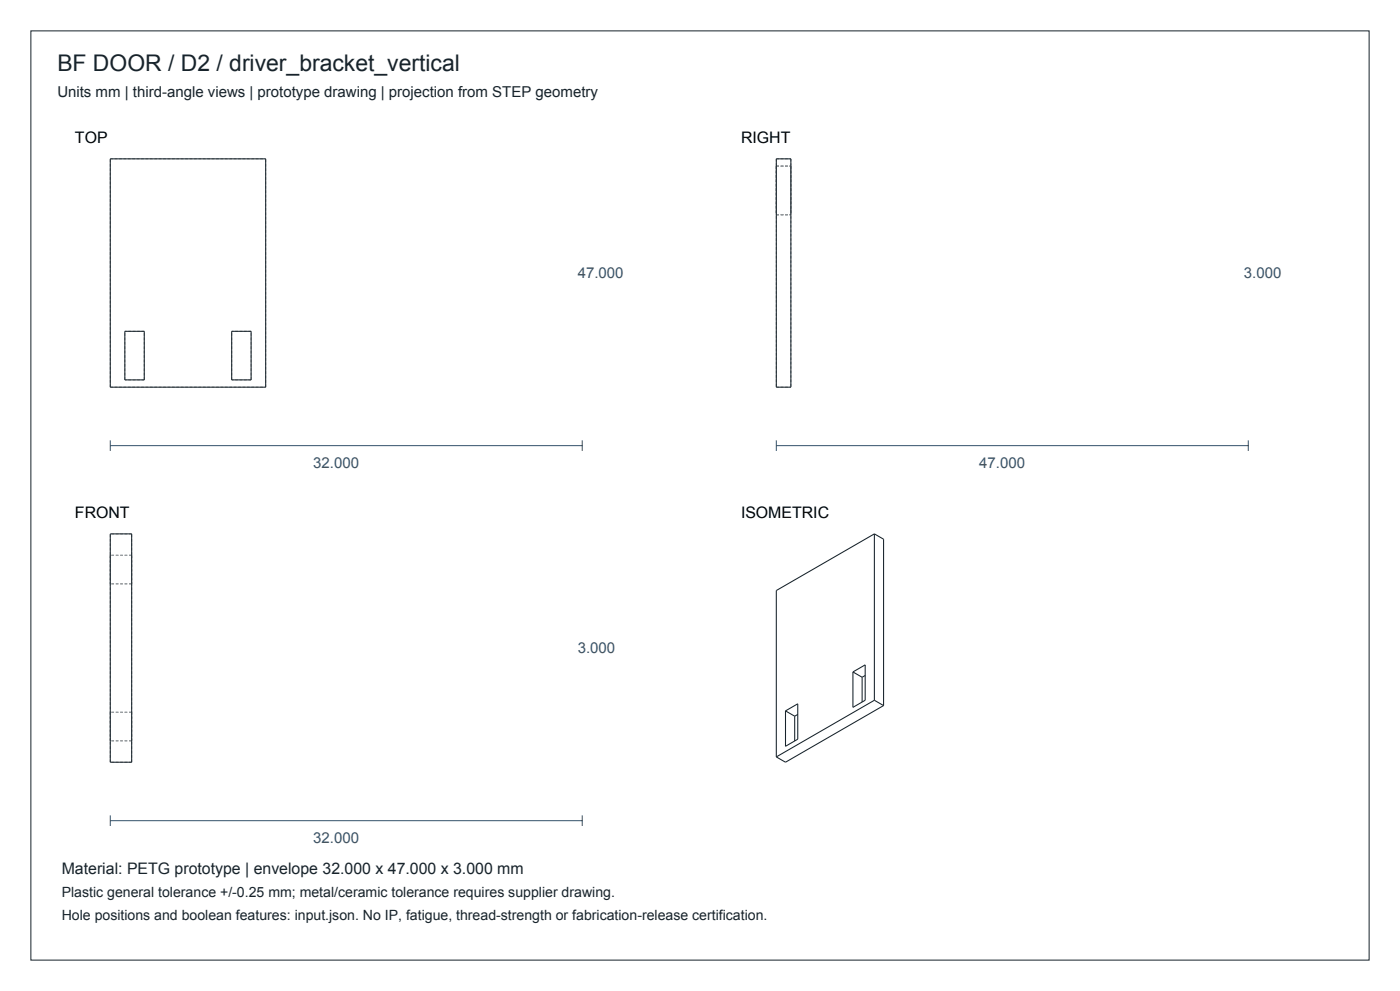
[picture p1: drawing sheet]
<svg xmlns="http://www.w3.org/2000/svg" width="420mm" height="297mm" viewBox="0 0 420 297" stroke-linecap="round" stroke-linejoin="round" font-family="sans-serif">
<defs><g id="words">
<text font-size="6.9" fill="#17232b" x="17.2" y="21.2">BF DOOR / D2 / driver_bracket_vertical</text>
<g font-size="4.8">
<text x="22.5" y="42.9">TOP</text>
<text x="222.2" y="42.9">RIGHT</text>
<text x="22.5" y="155.3">FRONT</text>
<text x="222.2" y="155.3">ISOMETRIC</text>
</g>
<text font-size="4.8" fill="#17232b" x="18.5" y="261.9">Material: PETG prototype | envelope 32.000 x 47.000 x 3.000 mm</text>
<text font-size="4.5" fill="#17232b" x="17.2" y="29.1">Units mm | third-angle views | prototype drawing | projection from STEP geometry</text>
<g font-size="4.5" fill="#34526b">
<text x="173.3" y="83.3">47.000</text>
<text x="373.1" y="83.3">3.000</text>
<text x="93.9" y="140.2">32.000</text>
<text x="293.7" y="140.2">47.000</text>
<text x="173.3" y="195.8">3.000</text>
<text x="93.9" y="252.7">32.000</text>
</g>
<g font-size="4.2" fill="#17232b">
<text x="18.5" y="269.1">Plastic general tolerance +/-0.25 mm; metal/ceramic tolerance requires supplier drawing.</text>
<text x="18.5" y="275.7">Hole positions and boolean features: input.json. No IP, fatigue, thread-strength or fabrication-release certification.</text>
</g>
</g></defs>
<path d="M9.3 9.3h401.3v278.6h-401.3z" fill="none" stroke="#17232b" stroke-width=".3"/>
<g fill="none" stroke="#969696" stroke-width=".32" stroke-dasharray=".8 .5" stroke-linecap="butt">
<path d="M33.1 47.6h46.6M232.8 47.6h4.4M232.8 47.6v68.5M232.8 49.8v14.6M232.8 49.8h4.4M237.2 47.6v68.5M237.2 49.8v14.6M232.8 64.4h4.4M43.3 99.3h-5.9M75.3 99.3h-5.8M33.1 116.1v-68.5M33.1 116.1h46.6"/>
<path d="M37.4 113.9v-14.6M43.3 113.9h-5.9M43.3 113.9v-14.6M69.5 113.9v-14.6M75.3 113.9h-5.8M75.3 113.9v-14.6M79.7 116.1v-68.5M232.8 116.1h4.4M33.1 166.5v8.5M39.5 160.1h-6.4M39.5 166.5v8.5M39.5 166.5h-6.4"/>
<path d="M39.5 175h-6.4M33.1 213.6v8.5M39.5 213.6v8.5M39.5 213.6h-6.4M33.1 228.5v-68.4M39.5 228.5h-6.4M39.5 228.5v-68.4M39.5 222.1h-6.4"/>
</g>
<g fill="none" stroke="#17232b" stroke-width=".32">
<path d="M33.1 47.6h46.6v68.5h-46.6zM232.8 47.6h4.4v68.5h-4.4zM37.4 99.3h5.9v14.6h-5.9zM69.5 99.3h5.8v14.6h-5.8zM33.1 160.1h6.4v68.4h-6.4zM262.2 160.1l-29.4 17v49.8M262.2 160.1v49.9M262.2 160.1l2.8 1.6v49.9M235.6 213.1l3.7-2.1v10.6l-3.7 2.2zM235.6 213.1l2.7 1.6M238.3 214.7v7.5M239.3 214.2l-1 .5"/>
<path d="M255.8 201.5l3.7-2.2v10.7l-3.7 2.1zM255.8 201.5l2.8 1.6M258.6 203.1v7.4M259.5 202.5l-.9 .6M262.2 210l2.8 1.6M262.2 210l-29.4 16.9M265 211.6l-29.4 16.9-2.8-1.6"/>
</g>
<path d="M33.1 133.6h141.5M33.1 132v3.2M174.6 132v3.2M232.8 133.6h141.6M232.8 132v3.2M374.4 132v3.2M33.1 244.5v3.1M33.1 246.1h141.5M174.6 244.5v3.1" fill="none" stroke="#34526b" stroke-width=".3"/>
<use href="#words"/>
</svg>
